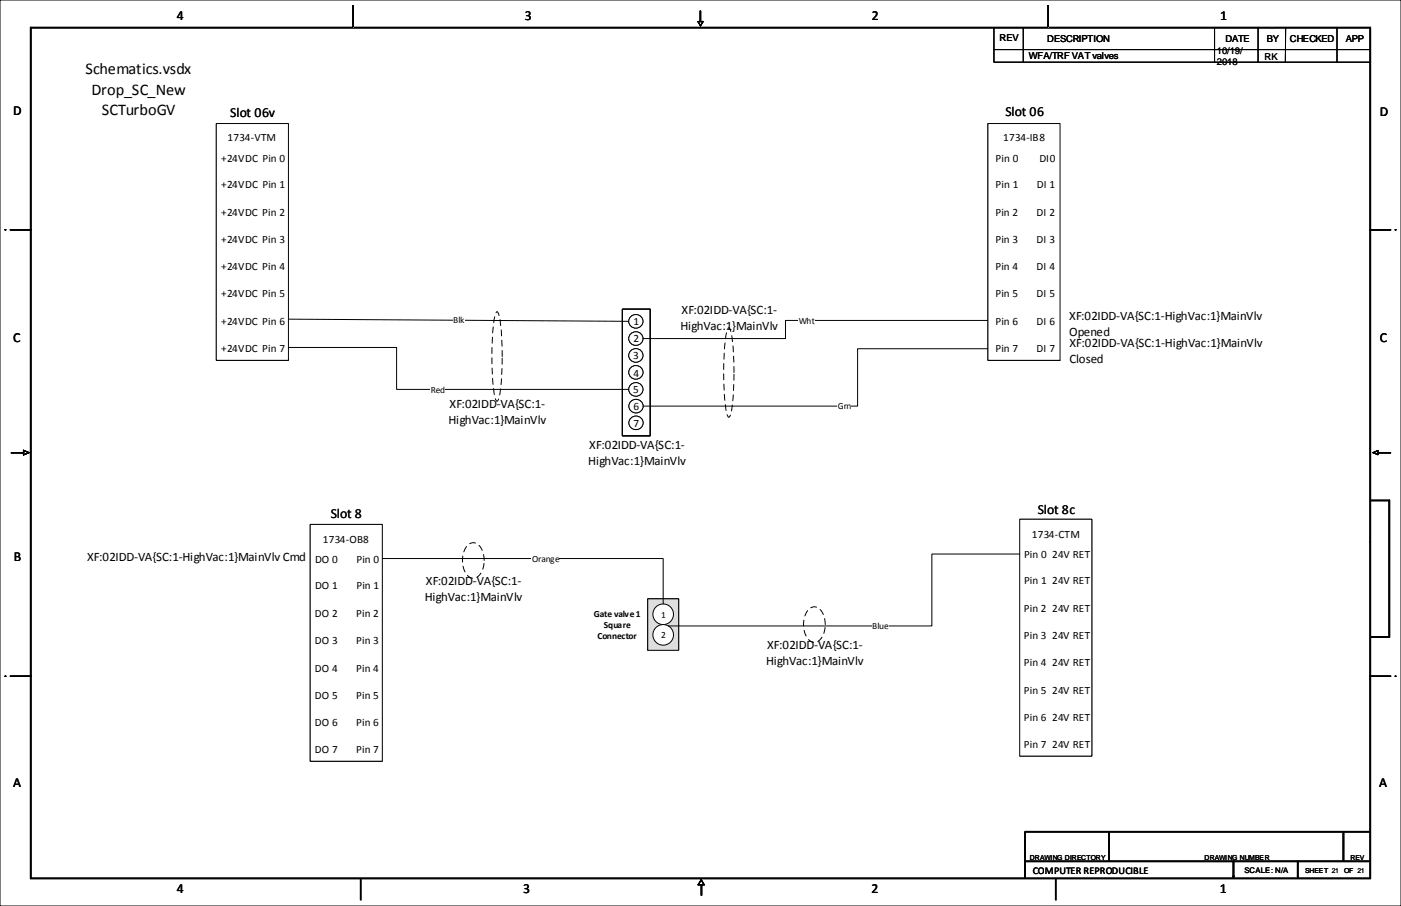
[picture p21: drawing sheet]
<svg xmlns="http://www.w3.org/2000/svg" width="432mm" height="279mm" viewBox="0 0 432 279" stroke-linecap="round" stroke-linejoin="round" font-family="sans-serif">
<defs><g id="words">
<g font-size="5">
<text x="26.4" y="22.9">Schematics.vsdx</text>
<text x="28.2" y="29.4">Drop_SC_New</text>
<text x="31.4" y="35.3">SCTurboGV</text>
</g>
<g font-size="4.2">
<text x="54.5" y="6.1">4</text>
<text x="161.7" y="6.1">3</text>
<text x="268.7" y="6.1">2</text>
<text x="376.1" y="6.1">1</text>
<text x="4" y="35.3">D</text>
<text x="309.9" y="35.9">Slot 06</text>
<text x="425.3" y="35.6">D</text>
<text x="71" y="36.2">Slot 06v</text>
<text x="4" y="105.3">C</text>
<text x="425.3" y="105.3">C</text>
<text x="102" y="159.6">Slot 8</text>
<text x="319.9" y="158.4">Slot 8c</text>
<text x="4.2" y="173.1">B</text>
<text x="4" y="242.8">A</text>
<text x="425.1" y="242.8">A</text>
<text x="54.5" y="275.4">4</text>
<text x="161.3" y="275.4">3</text>
<text x="268.6" y="275.4">2</text>
<text x="376" y="275.4">1</text>
</g>
<g font-size="4">
<text x="209.7" y="101.7">HighVac:1}MainVlv</text>
<text x="210" y="96.7">XF:02IDD-VA{SC:1-</text>
<text x="329.5" y="98.5">XF:02IDD-VA{SC:1-HighVac:1}MainVlv</text>
<text x="329.5" y="103.5">Opened</text>
<text x="329.6" y="107.1">XF:02IDD-VA{SC:1-HighVac:1}MainVlv</text>
<text x="329.6" y="112.1">Closed</text>
<text x="138.6" y="125.8">XF:02IDD-VA{SC:1-</text>
<text x="138.3" y="130.7">HighVac:1}MainVlv</text>
<text x="181.3" y="143.3">HighVac:1}MainVlv</text>
<text x="181.6" y="138.3">XF:02IDD-VA{SC:1-</text>
<text x="26.8" y="173">XF:02IDD-VA{SC:1-HighVac:1}MainVlv Cmd</text>
<text x="130.9" y="185.4">HighVac:1}MainVlv</text>
<text x="131.3" y="180.4">XF:02IDD-VA{SC:1-</text>
<text x="236.4" y="200.2">XF:02IDD-VA{SC:1-</text>
<text x="236.1" y="205.2">HighVac:1}MainVlv</text>
</g>
<g font-size="3.4">
<text x="70.2" y="43.6">1734-VTM</text>
<text x="309.2" y="43.6">1734-IB8</text>
<text x="68.2" y="50">+24VDC Pin 0</text>
<text x="306.8" y="50">Pin 0</text>
<text x="320.4" y="50">DI0</text>
<text x="68.2" y="57.9">+24VDC Pin 1</text>
<text x="306.8" y="57.9">Pin 1</text>
<text x="319.5" y="57.9">DI 1</text>
<text x="68.1" y="66.6">+24VDC Pin 2</text>
<text x="306.8" y="66.6">Pin 2</text>
<text x="319.5" y="66.6">DI 2</text>
<text x="68.1" y="74.9">+24VDC Pin 3</text>
<text x="306.8" y="74.9">Pin 3</text>
<text x="319.5" y="74.9">DI 3</text>
<text x="68.1" y="83.3">+24VDC Pin 4</text>
<text x="306.8" y="83.3">Pin 4</text>
<text x="319.5" y="83.3">DI 4</text>
<text x="68.1" y="91.7">+24VDC Pin 5</text>
<text x="306.8" y="91.7">Pin 5</text>
<text x="319.5" y="91.7">DI 5</text>
<text x="68.1" y="100.1">+24VDC Pin 6</text>
<text x="195.2" y="100.2">1</text>
<text x="306.8" y="100.1">Pin 6</text>
<text x="319.5" y="100.1">DI 6</text>
<text x="195.2" y="105.6">2</text>
<text x="68.1" y="108.5">+24VDC Pin 7</text>
<text x="195.1" y="110.8">3</text>
<text x="306.8" y="108.5">Pin 7</text>
<text x="319.5" y="108.5">DI 7</text>
<text x="195.3" y="116.1">4</text>
<text x="195.2" y="121.3">5</text>
<text x="195.2" y="131.6">7</text>
<text x="195.3" y="126.5">6</text>
<text x="99.5" y="167.4">1734-OB8</text>
<text x="318" y="165.8">1734-CTM</text>
<text x="97.1" y="173.7">DO 0</text>
<text x="109.8" y="173.7">Pin 0</text>
<text x="315.6" y="172.1">Pin 0 24V RET</text>
<text x="97.1" y="181.7">DO 1</text>
<text x="109.8" y="181.7">Pin 1</text>
<text x="315.6" y="180.1">Pin 1 24V RET</text>
<text x="97.1" y="190.3">DO 2</text>
<text x="109.8" y="190.3">Pin 2</text>
<text x="315.6" y="188.7">Pin 2 24V RET</text>
<text x="315.6" y="197.1">Pin 3 24V RET</text>
<text x="97.1" y="198.7">DO 3</text>
<text x="109.8" y="198.7">Pin 3</text>
<text x="97.1" y="207.1">DO 4</text>
<text x="109.8" y="207.1">Pin 4</text>
<text x="315.6" y="205.5">Pin 4 24V RET</text>
<text x="97.1" y="215.5">DO 5</text>
<text x="109.8" y="215.5">Pin 5</text>
<text x="315.6" y="213.9">Pin 5 24V RET</text>
<text x="97.1" y="223.9">DO 6</text>
<text x="109.8" y="223.9">Pin 6</text>
<text x="315.6" y="222.3">Pin 6 24V RET</text>
<text x="97.1" y="232.3">DO 7</text>
<text x="109.8" y="232.3">Pin 7</text>
<text x="315.6" y="230.7">Pin 7 24V RET</text>
</g>
<text font-size="3.2" x="318.3" y="269.7">COMPUTER REPRODUCIBLE</text>
<g font-size="2.9">
<text x="308.1" y="12.7">REV</text>
<text x="322.8" y="13.1">DESCRIPTION</text>
<text x="375.1" y="16.8">10/19/</text>
<text x="377.7" y="12.8">DATE</text>
<text x="390.4" y="13.1">BY</text>
<text x="397.5" y="13.1">CHECKED</text>
<text x="414.8" y="13">APP</text>
<text x="317.1" y="18.1">WFA/TRF VAT valves</text>
<text x="375.1" y="20.2">2018</text>
<text x="389.7" y="18.5">RK</text>
<text x="139.7" y="99.7">Blk</text>
<text x="246.2" y="99.8">Wht</text>
<text x="132.8" y="121">Red</text>
<text x="258.2" y="126.2">Grn</text>
<text x="164" y="173.3">Orange</text>
<text x="183" y="190.3">Gate valve 1</text>
<text x="203.8" y="190.5">1</text>
<text x="184.2" y="197">Connector</text>
<text x="186.1" y="193.6">Square</text>
<text x="203.8" y="196.8">2</text>
<text x="268.9" y="194.1">Blue</text>
</g>
<text font-size="2.4" x="383.5" y="269.3">SCALE: N/A</text>
<g font-size="2.1">
<text x="317.4" y="265.2">DRAWING DIRECTORY</text>
<text x="371.3" y="265.3">DRAWING NUMBER</text>
<text x="402.3" y="269.2">SHEET 21</text>
<text x="402.3" y="269.2">SHEET</text>
<text x="414.2" y="269.2">OF 21</text>
<text x="414.2" y="269.2">OF</text>
<text x="416.2" y="265.3">REV</text>
</g>
</g></defs>
<path d="M0 0h431.8v279.4h-431.8z" fill="none" stroke="#000" stroke-width=".31"/>
<path d="M9.4 8.4v262.6l.2-.2v-262.2zM9.4 8.4l.2 .2h412.6l.2-.2zM422.2 8.6v262.2l.2 .2v-262.6zM9.4 271h413l-.2-.2h-412.6z" fill-rule="evenodd" fill="#fff"/>
<path d="M9.4 8.4l.2 .2v262.2l-.2 .2zM9.4 8.4h413l-.2 .2h-412.6zM422.2 8.6l.2-.2v262.6l-.2-.2zM9.4 271l.2-.2h412.6l.2 .2z" fill="none" stroke="#000" stroke-width=".31"/>
<path d="M9.4 8.5h.1M9.4 8.6h.1M9.5 8.4h.1M9.5 8.6h.1M9.6 8.5h.1M9.5 8.5h.1" fill="none" stroke="#000" stroke-width=".31"/>
<path d="M3.2 208.5h6.3v.1h-6.3z" fill-rule="evenodd" fill="#fff"/>
<path d="M3.2 208.5h6.3v.1h-6.3z" fill="none" stroke="#000" stroke-width=".31"/>
<path d="M9.4 208.5h.1M9.4 208.6h.1M9.5 208.5h.1M9.5 208.6h.1M9.6 208.5h.1" fill="none" stroke="#000" stroke-width=".31"/>
<path d="M1.6 208.5h.1M1.6 208.6h.1M1.7 208.5h.1M1.7 208.6h.1M1.8 208.6h.1M1.8 208.5h.1" fill="none" stroke="#000" stroke-width=".31"/>
<path d="M3.2 70.8h6.3v.2h-6.3z" fill-rule="evenodd" fill="#fff"/>
<path d="M3.2 70.8h6.3v.2h-6.3z" fill="none" stroke="#000" stroke-width=".31"/>
<path d="M9.4 70.9h.1M9.5 70.8h.1M9.4 70.8h.1M9.5 71h.1M9.5 70.9h.1M9.6 70.9h.1" fill="none" stroke="#000" stroke-width=".31"/>
<path d="M1.6 70.9h.1M1.7 70.8h.1M1.6 70.8h.1M1.7 71h.1M1.8 70.9h.1M1.8 70.8h.1" fill="none" stroke="#000" stroke-width=".31"/>
<path d="M108.7 1.9h.2v6.5h-.2z" fill-rule="evenodd" fill="#fff"/>
<path d="M108.7 1.9h.2v6.5h-.2z" fill="none" stroke="#000" stroke-width=".31"/>
<path d="M108.7 1.9h.1M108.8 2h.1M108.8 1.8h.1M108.9 2h.1M108.9 1.9h.1M108.9 1.8h.1" fill="none" stroke="#000" stroke-width=".31"/>
<path d="M215.8 3.4h.2v3.2h-.2z" fill-rule="evenodd" fill="#fff"/>
<path d="M215.8 3.4h.2v3.2h-.2z" fill="none" stroke="#000" stroke-width=".31"/>
<path d="M216.6 6.7l-.7 1.3zM215.1 6.6h1.6zM215.1 6.6l.8 1.4z" fill-rule="evenodd" fill="#fff"/>
<path d="M215.1 6.6h1.6zM215.1 6.6l.8 1.4zM216.6 6.7l-.7 1.3z" fill="none" stroke="#000" stroke-width=".31"/>
<path d="M323 1.9h.1v6.5h-.1z" fill-rule="evenodd" fill="#fff"/>
<path d="M323 1.9h.1v6.5h-.1z" fill="none" stroke="#000" stroke-width=".31"/>
<path d="M323 1.9h.1M323 2h.1M323.1 1.8h.1M323 1.8h.1M323.1 2h.1M323.1 1.9h.1" fill="none" stroke="#000" stroke-width=".31"/>
<path d="M422.3 70.8h6.3v.2h-6.3z" fill-rule="evenodd" fill="#fff"/>
<path d="M422.3 70.8h6.3v.2h-6.3z" fill="none" stroke="#000" stroke-width=".31"/>
<path d="M422.2 70.9h.1M422.3 70.9h.1M422.3 70.8h.1M422.3 71h.1M422.4 70.9h.1M422.4 70.8h.1" fill="none" stroke="#000" stroke-width=".31"/>
<path d="M430 70.9h.1M430.1 70.8h.1M430 70.8h.1M430.1 71h.1M430.2 70.9h.1M430.2 70.8h.1" fill="none" stroke="#000" stroke-width=".31"/>
<path d="M422.3 208.5h6.3v.1h-6.3z" fill-rule="evenodd" fill="#fff"/>
<path d="M422.3 208.5h6.3v.1h-6.3z" fill="none" stroke="#000" stroke-width=".31"/>
<path d="M422.2 208.5h.1M422.3 208.6h.1M422.3 208.5h.1M422.4 208.6h.1M422.4 208.5h.1" fill="none" stroke="#000" stroke-width=".31"/>
<path d="M430 208.5h.1M430 208.6h.1M430.1 208.5h.1M430.1 208.6h.1M430.2 208.6h.1M430.2 208.5h.1" fill="none" stroke="#000" stroke-width=".31"/>
<path d="M422.4 196.4v.1h5.9l-.2-.1zM428.1 154.4v42l.2 .1v-42.2zM422.4 154.3v.1h5.7l.2-.1z" fill-rule="evenodd" fill="#fff"/>
<path d="M422.4 154.3h5.9l-.2 .1h-5.7zM428.1 154.4l.2-.1v42.2l-.2-.1zM422.4 196.4h5.7l.2 .1h-5.9z" fill="none" stroke="#000" stroke-width=".31"/>
<path d="M422.2 167.2h.1M422.3 167.3h.1M422.3 167.2h.1M422.4 167.3h.1M422.4 167.2h.1" fill="none" stroke="#000" stroke-width=".31"/>
<path d="M422.2 209.3h.1M422.3 209.4h.1M422.3 209.3h.1M422.4 209.4h.1M422.4 209.3h.1" fill="none" stroke="#000" stroke-width=".31"/>
<path d="M3.5 139.6h3.8v.1h-3.8z" fill-rule="evenodd" fill="#fff"/>
<path d="M3.5 139.6h3.8v.1h-3.8z" fill="none" stroke="#000" stroke-width=".31"/>
<path d="M7.2 138.8l1.8 .8zM7.2 138.8v1.5zM7.3 140.2l1.7-.6z" fill-rule="evenodd" fill="#fff"/>
<path d="M7.2 138.8l1.8 .8zM7.2 138.8v1.5zM7.3 140.2l1.7-.6z" fill="none" stroke="#000" stroke-width=".31"/>
<path d="M216.1 272.9h.2v3.2h-.2z" fill-rule="evenodd" fill="#fff"/>
<path d="M216.1 272.9h.2v3.2h-.2z" fill="none" stroke="#000" stroke-width=".31"/>
<path d="M216.1 271.3l-1 1.6zM215.1 272.9h2zM216.1 271.3l1 1.6z" fill-rule="evenodd" fill="#fff"/>
<path d="M215.1 272.9h2zM216.1 271.3l-1 1.6zM216.1 271.3l1 1.6z" fill="none" stroke="#000" stroke-width=".31"/>
<path d="M424.7 139.6h3.9v.1h-3.9z" fill-rule="evenodd" fill="#fff"/>
<path d="M424.7 139.6h3.9v.1h-3.9z" fill="none" stroke="#000" stroke-width=".31"/>
<path d="M423.1 139.6l1.6 .6zM424.7 138.9v1.3zM423.1 139.6l1.6-.7z" fill-rule="evenodd" fill="#fff"/>
<path d="M423.1 139.6l1.6 .6zM423.1 139.6l1.6-.7zM424.7 138.9v1.3z" fill="none" stroke="#000" stroke-width=".31"/>
<path d="M399.9 265.7h.2v5h-.2z" fill-rule="evenodd" fill="#fff"/>
<path d="M399.9 265.7h.2v5h-.2z" fill="none" stroke="#000" stroke-width=".31"/>
<path d="M399.9 265.7h.1M399.9 265.8h.1M400 265.6h.1M399.9 265.6h.1M400 265.8h.1M400.1 265.8h.1M400.1 265.7h.1M400.1 265.6h.1" fill="none" stroke="#000" stroke-width=".31"/>
<path d="M399.9 265.7h.1M399.9 270.3h.1M399.9 265.8h.1M400 265.6h.1M399.9 265.6h.1M400 270.3h.1M400 265.8h.1M400.1 265.8h.1M400.1 265.7h.1M400.1 265.6h.1M400.1 270.3h.1" fill="none" stroke="#000" stroke-width=".31"/>
<path d="M380.1 265.7h.2v5h-.2z" fill-rule="evenodd" fill="#fff"/>
<path d="M380.1 265.7h.2v5h-.2z" fill="none" stroke="#000" stroke-width=".31"/>
<path d="M380.1 265.7h.1M380.1 265.8h.1M380.2 265.6h.1M380.1 265.6h.1M380.2 265.8h.1M380.3 265.7h.1" fill="none" stroke="#000" stroke-width=".31"/>
<path d="M380.1 265.7h.1M380.1 265.8h.1M380.2 265.6h.1M380.1 265.6h.1M380.2 265.8h.1M380.3 265.7h.1" fill="none" stroke="#000" stroke-width=".31"/>
<path d="M380.1 270.2h.1M380.1 270.3h.1M380.2 270.1h.1M380.2 270.3h.1M380.3 270.2h.1M380.2 270.2h.1" fill="none" stroke="#000" stroke-width=".31"/>
<path d="M380.1 270.2h.1M380.1 270.3h.1M380.2 270.1h.1M380.2 270.3h.1M380.3 270.2h.1M380.2 270.2h.1" fill="none" stroke="#000" stroke-width=".31"/>
<path d="M315.8 256.4h106.3v.2h-106.3z" fill-rule="evenodd" fill="#fff"/>
<path d="M315.8 256.4h106.3v.2h-106.3z" fill="none" stroke="#000" stroke-width=".31"/>
<path d="M316 265.5h106.1v.2h-106.1z" fill-rule="evenodd" fill="#fff"/>
<path d="M316 265.5h106.1v.2h-106.1z" fill="none" stroke="#000" stroke-width=".31"/>
<path d="M341.7 256.6h.2v8.9h-.2z" fill-rule="evenodd" fill="#fff"/>
<path d="M341.7 256.6h.2v8.9h-.2z" fill="none" stroke="#000" stroke-width=".31"/>
<path d="M413.9 256.8h.3v8.7h-.3z" fill-rule="evenodd" fill="#fff"/>
<path d="M413.9 256.8h.3v8.7h-.3z" fill="none" stroke="#000" stroke-width=".31"/>
<path d="M392.1 8.6h.1M392.2 8.5h.1M392.1 8.5h.1M392.2 8.7h.1M392.2 8.6h.1M392.3 8.6h.1" fill="none" stroke="#00f" stroke-width=".31"/>
<path d="M392.1 8.6h.1M392.2 8.5h.1M392.1 8.5h.1M392.2 8.7h.1M392.2 8.6h.1M392.3 8.6h.1" fill="none" stroke="#00f" stroke-width=".31"/>
<path d="M306.3 8.7v6.6h116.1M306.3 15.3v3.9h115.9M315.4 8.5v10.7M374.3 8.5v10.7M387.7 8.6v10.6M396.2 8.5v10.7M412.1 8.4v10.8" fill="none" stroke="#000" stroke-width=".31"/>
<path d="M315.8 256.4h.2v14.4h-.2z" fill-rule="evenodd" fill="#fff"/>
<path d="M315.8 256.4h.2v14.4h-.2z" fill="none" stroke="#000" stroke-width=".31"/>
<path d="M9.4 8.4v262.6l.2-.2v-262.2zM9.4 8.4l.2 .2h412.6l.2-.2zM422.2 8.6v262.2l.2 .2v-262.6zM9.4 271h413l-.2-.2h-412.6z" fill-rule="evenodd" fill="#fff"/>
<path d="M9.4 8.4l.2 .2v262.2l-.2 .2zM9.4 8.4h413l-.2 .2h-412.6zM422.2 8.6l.2-.2v262.6l-.2-.2zM9.4 271l.2-.2h412.6l.2 .2z" fill="none" stroke="#000" stroke-width=".31"/>
<path d="M9.4 8.5h.1M9.4 8.6h.1M9.5 8.4h.1M9.5 8.6h.1M9.6 8.5h.1M9.5 8.5h.1" fill="none" stroke="#000" stroke-width=".31"/>
<path d="M3.2 208.5h6.3v.1h-6.3z" fill-rule="evenodd" fill="#fff"/>
<path d="M3.2 208.5h6.3v.1h-6.3z" fill="none" stroke="#000" stroke-width=".31"/>
<path d="M9.4 208.5h.1M9.4 208.6h.1M9.5 208.5h.1M9.5 208.6h.1M9.6 208.5h.1" fill="none" stroke="#000" stroke-width=".31"/>
<path d="M1.6 208.5h.1M1.6 208.6h.1M1.7 208.5h.1M1.7 208.6h.1M1.8 208.6h.1M1.8 208.5h.1" fill="none" stroke="#000" stroke-width=".31"/>
<path d="M3.2 70.8h6.3v.2h-6.3z" fill-rule="evenodd" fill="#fff"/>
<path d="M3.2 70.8h6.3v.2h-6.3z" fill="none" stroke="#000" stroke-width=".31"/>
<path d="M9.4 70.9h.1M9.5 70.8h.1M9.4 70.8h.1M9.5 71h.1M9.5 70.9h.1M9.6 70.9h.1" fill="none" stroke="#000" stroke-width=".31"/>
<path d="M1.6 70.9h.1M1.7 70.8h.1M1.6 70.8h.1M1.7 71h.1M1.8 70.9h.1M1.8 70.8h.1" fill="none" stroke="#000" stroke-width=".31"/>
<path d="M108.7 1.9h.2v6.5h-.2z" fill-rule="evenodd" fill="#fff"/>
<path d="M108.7 1.9h.2v6.5h-.2z" fill="none" stroke="#000" stroke-width=".31"/>
<path d="M108.7 1.9h.1M108.8 2h.1M108.8 1.8h.1M108.9 2h.1M108.9 1.9h.1M108.9 1.8h.1" fill="none" stroke="#000" stroke-width=".31"/>
<path d="M215.8 3.4h.2v3.2h-.2z" fill-rule="evenodd" fill="#fff"/>
<path d="M215.8 3.4h.2v3.2h-.2z" fill="none" stroke="#000" stroke-width=".31"/>
<path d="M216.6 6.7l-.7 1.3zM215.1 6.6h1.6zM215.1 6.6l.8 1.4z" fill-rule="evenodd" fill="#fff"/>
<path d="M215.1 6.6h1.6zM215.1 6.6l.8 1.4zM216.6 6.7l-.7 1.3z" fill="none" stroke="#000" stroke-width=".31"/>
<path d="M323 1.9h.1v6.5h-.1z" fill-rule="evenodd" fill="#fff"/>
<path d="M323 1.9h.1v6.5h-.1z" fill="none" stroke="#000" stroke-width=".31"/>
<path d="M323 1.9h.1M323 2h.1M323.1 1.8h.1M323 1.8h.1M323.1 2h.1M323.1 1.9h.1" fill="none" stroke="#000" stroke-width=".31"/>
<path d="M422.3 70.8h6.3v.2h-6.3z" fill-rule="evenodd" fill="#fff"/>
<path d="M422.3 70.8h6.3v.2h-6.3z" fill="none" stroke="#000" stroke-width=".31"/>
<path d="M422.2 70.9h.1M422.3 70.9h.1M422.3 70.8h.1M422.3 71h.1M422.4 70.9h.1M422.4 70.8h.1" fill="none" stroke="#000" stroke-width=".31"/>
<path d="M430 70.9h.1M430.1 70.8h.1M430 70.8h.1M430.1 71h.1M430.2 70.9h.1M430.2 70.8h.1" fill="none" stroke="#000" stroke-width=".31"/>
<path d="M422.3 208.5h6.3v.1h-6.3z" fill-rule="evenodd" fill="#fff"/>
<path d="M422.3 208.5h6.3v.1h-6.3z" fill="none" stroke="#000" stroke-width=".31"/>
<path d="M422.2 208.5h.1M422.3 208.6h.1M422.3 208.5h.1M422.4 208.6h.1M422.4 208.5h.1" fill="none" stroke="#000" stroke-width=".31"/>
<path d="M430 208.5h.1M430 208.6h.1M430.1 208.5h.1M430.1 208.6h.1M430.2 208.6h.1M430.2 208.5h.1" fill="none" stroke="#000" stroke-width=".31"/>
<path d="M422.4 196.4v.1h5.9l-.2-.1zM428.1 154.4v42l.2 .1v-42.2zM422.4 154.3v.1h5.7l.2-.1z" fill-rule="evenodd" fill="#fff"/>
<path d="M422.4 154.3h5.9l-.2 .1h-5.7zM428.1 154.4l.2-.1v42.2l-.2-.1zM422.4 196.4h5.7l.2 .1h-5.9z" fill="none" stroke="#000" stroke-width=".31"/>
<path d="M422.2 167.2h.1M422.3 167.3h.1M422.3 167.2h.1M422.4 167.3h.1M422.4 167.2h.1" fill="none" stroke="#000" stroke-width=".31"/>
<path d="M422.2 209.3h.1M422.3 209.4h.1M422.3 209.3h.1M422.4 209.4h.1M422.4 209.3h.1" fill="none" stroke="#000" stroke-width=".31"/>
<path d="M3.5 139.6h3.8v.1h-3.8z" fill-rule="evenodd" fill="#fff"/>
<path d="M3.5 139.6h3.8v.1h-3.8z" fill="none" stroke="#000" stroke-width=".31"/>
<path d="M7.2 138.8l1.8 .8zM7.2 138.8v1.5zM7.3 140.2l1.7-.6z" fill-rule="evenodd" fill="#fff"/>
<path d="M7.2 138.8l1.8 .8zM7.2 138.8v1.5zM7.3 140.2l1.7-.6z" fill="none" stroke="#000" stroke-width=".31"/>
<path d="M216.1 272.9h.2v3.2h-.2z" fill-rule="evenodd" fill="#fff"/>
<path d="M216.1 272.9h.2v3.2h-.2z" fill="none" stroke="#000" stroke-width=".31"/>
<path d="M216.1 271.3l-1 1.6zM215.1 272.9h2zM216.1 271.3l1 1.6z" fill-rule="evenodd" fill="#fff"/>
<path d="M215.1 272.9h2zM216.1 271.3l-1 1.6zM216.1 271.3l1 1.6z" fill="none" stroke="#000" stroke-width=".31"/>
<path d="M424.7 139.6h3.9v.1h-3.9z" fill-rule="evenodd" fill="#fff"/>
<path d="M424.7 139.6h3.9v.1h-3.9z" fill="none" stroke="#000" stroke-width=".31"/>
<path d="M423.1 139.6l1.6 .6zM424.7 138.9v1.3zM423.1 139.6l1.6-.7z" fill-rule="evenodd" fill="#fff"/>
<path d="M423.1 139.6l1.6 .6zM423.1 139.6l1.6-.7zM424.7 138.9v1.3z" fill="none" stroke="#000" stroke-width=".31"/>
<path d="M399.9 265.7h.2v5h-.2z" fill-rule="evenodd" fill="#fff"/>
<path d="M399.9 265.7h.2v5h-.2z" fill="none" stroke="#000" stroke-width=".31"/>
<path d="M399.9 265.7h.1M399.9 270.3h.1M399.9 265.8h.1M400 265.6h.1M399.9 265.6h.1M400 270.3h.1M400 265.8h.1M400.1 265.8h.1M400.1 265.7h.1M400.1 265.6h.1M400.1 270.3h.1" fill="none" stroke="#000" stroke-width=".31"/>
<path d="M380.1 265.7h.2v5h-.2z" fill-rule="evenodd" fill="#fff"/>
<path d="M380.1 265.7h.2v5h-.2z" fill="none" stroke="#000" stroke-width=".31"/>
<path d="M380.1 265.7h.1M380.1 265.8h.1M380.2 265.6h.1M380.1 265.6h.1M380.2 265.8h.1M380.3 265.7h.1" fill="none" stroke="#000" stroke-width=".31"/>
<path d="M380.1 270.2h.1M380.1 270.3h.1M380.2 270.1h.1M380.2 270.3h.1M380.3 270.2h.1M380.2 270.2h.1" fill="none" stroke="#000" stroke-width=".31"/>
<path d="M315.8 256.4h106.3v.2h-106.3z" fill-rule="evenodd" fill="#fff"/>
<path d="M315.8 256.4h106.3v.2h-106.3z" fill="none" stroke="#000" stroke-width=".31"/>
<path d="M316 265.5h106.1v.2h-106.1z" fill-rule="evenodd" fill="#fff"/>
<path d="M316 265.5h106.1v.2h-106.1z" fill="none" stroke="#000" stroke-width=".31"/>
<path d="M341.7 256.6h.2v8.9h-.2z" fill-rule="evenodd" fill="#fff"/>
<path d="M341.7 256.6h.2v8.9h-.2z" fill="none" stroke="#000" stroke-width=".31"/>
<path d="M413.9 256.8h.3v8.7h-.3z" fill-rule="evenodd" fill="#fff"/>
<path d="M413.9 256.8h.3v8.7h-.3z" fill="none" stroke="#000" stroke-width=".31"/>
<path d="M392.1 8.6h.1M392.2 8.5h.1M392.1 8.5h.1M392.2 8.7h.1M392.2 8.6h.1M392.3 8.6h.1" fill="none" stroke="#00f" stroke-width=".31"/>
<path d="M306.3 8.7v6.6h116.1M306.3 15.3v3.9h115.9M315.4 8.5v10.7M374.3 8.5v10.7M387.7 8.6v10.6M396.2 8.5v10.7M412.1 8.4v10.8" fill="none" stroke="#000" stroke-width=".31"/>
<path d="M315.8 256.4h.2v14.4h-.2z" fill-rule="evenodd" fill="#fff"/>
<path d="M315.8 256.4h.2v14.4h-.2z" fill="none" stroke="#000" stroke-width=".31"/>
<g fill="#fff">
<path d="M22.1 16.6h41.2v9.5h-41.2z" fill-rule="evenodd"/>
<path d="M22.1 26.1h41.2v9.5h-41.2z" fill-rule="evenodd"/>
<path d="M111.1 271.1h.2v6.5h-.2z" fill-rule="evenodd"/>
</g>
<path d="M111.1 271.1h.2v6.5h-.2z" fill="none" stroke="#000" stroke-width=".31"/>
<path d="M325.3 271.1h.2v6.5h-.2z" fill-rule="evenodd" fill="#fff"/>
<path d="M325.3 271.1h.2v6.5h-.2z" fill="none" stroke="#000" stroke-width=".31"/>
<path d="M9.4 8.4v262.6l.2-.2v-262.2zM9.4 8.4l.2 .2h412.6l.2-.2zM422.2 8.6v262.2l.2 .2v-262.6zM9.4 271h413l-.2-.2h-412.6z" fill-rule="evenodd" fill="#fff"/>
<path d="M9.4 8.4l.2 .2v262.2l-.2 .2zM9.4 8.4h413l-.2 .2h-412.6zM422.2 8.6l.2-.2v262.6l-.2-.2zM9.4 271l.2-.2h412.6l.2 .2z" fill="none" stroke="#000" stroke-width=".31"/>
<path d="M9.4 8.5h.1M9.4 8.6h.1M9.5 8.4h.1M9.5 8.6h.1M9.6 8.5h.1M9.5 8.5h.1" fill="none" stroke="#000" stroke-width=".31"/>
<path d="M3.2 208.5h6.3v.1h-6.3z" fill-rule="evenodd" fill="#fff"/>
<path d="M3.2 208.5h6.3v.1h-6.3z" fill="none" stroke="#000" stroke-width=".31"/>
<path d="M9.4 208.5h.1M9.4 208.6h.1M9.5 208.5h.1M9.5 208.6h.1M9.6 208.5h.1" fill="none" stroke="#000" stroke-width=".31"/>
<path d="M1.6 208.5h.1M1.6 208.6h.1M1.7 208.5h.1M1.7 208.6h.1M1.8 208.6h.1M1.8 208.5h.1" fill="none" stroke="#000" stroke-width=".31"/>
<path d="M3.2 70.8h6.3v.2h-6.3z" fill-rule="evenodd" fill="#fff"/>
<path d="M3.2 70.8h6.3v.2h-6.3z" fill="none" stroke="#000" stroke-width=".31"/>
<path d="M9.4 70.9h.1M9.5 70.8h.1M9.4 70.8h.1M9.5 71h.1M9.5 70.9h.1M9.6 70.9h.1" fill="none" stroke="#000" stroke-width=".31"/>
<path d="M1.6 70.9h.1M1.7 70.8h.1M1.6 70.8h.1M1.7 71h.1M1.8 70.9h.1M1.8 70.8h.1" fill="none" stroke="#000" stroke-width=".31"/>
<path d="M108.7 1.9h.2v6.5h-.2z" fill-rule="evenodd" fill="#fff"/>
<path d="M108.7 1.9h.2v6.5h-.2z" fill="none" stroke="#000" stroke-width=".31"/>
<path d="M108.7 1.9h.1M108.8 2h.1M108.8 1.8h.1M108.9 2h.1M108.9 1.9h.1M108.9 1.8h.1" fill="none" stroke="#000" stroke-width=".31"/>
<path d="M215.8 3.4h.2v3.2h-.2z" fill-rule="evenodd" fill="#fff"/>
<path d="M215.8 3.4h.2v3.2h-.2z" fill="none" stroke="#000" stroke-width=".31"/>
<path d="M216.6 6.7l-.7 1.3zM215.1 6.6h1.6zM215.1 6.6l.8 1.4z" fill-rule="evenodd" fill="#fff"/>
<path d="M215.1 6.6h1.6zM215.1 6.6l.8 1.4zM216.6 6.7l-.7 1.3z" fill="none" stroke="#000" stroke-width=".31"/>
<path d="M323 1.9h.1v6.5h-.1z" fill-rule="evenodd" fill="#fff"/>
<path d="M323 1.9h.1v6.5h-.1z" fill="none" stroke="#000" stroke-width=".31"/>
<path d="M323 1.9h.1M323 2h.1M323.1 1.8h.1M323 1.8h.1M323.1 2h.1M323.1 1.9h.1" fill="none" stroke="#000" stroke-width=".31"/>
<path d="M422.3 70.8h6.3v.2h-6.3z" fill-rule="evenodd" fill="#fff"/>
<path d="M422.3 70.8h6.3v.2h-6.3z" fill="none" stroke="#000" stroke-width=".31"/>
<path d="M422.2 70.9h.1M422.3 70.9h.1M422.3 70.8h.1M422.3 71h.1M422.4 70.9h.1M422.4 70.8h.1" fill="none" stroke="#000" stroke-width=".31"/>
<path d="M430 70.9h.1M430.1 70.8h.1M430 70.8h.1M430.1 71h.1M430.2 70.9h.1M430.2 70.8h.1" fill="none" stroke="#000" stroke-width=".31"/>
<path d="M422.3 208.5h6.3v.1h-6.3z" fill-rule="evenodd" fill="#fff"/>
<path d="M422.3 208.5h6.3v.1h-6.3z" fill="none" stroke="#000" stroke-width=".31"/>
<path d="M422.2 208.5h.1M422.3 208.6h.1M422.3 208.5h.1M422.4 208.6h.1M422.4 208.5h.1" fill="none" stroke="#000" stroke-width=".31"/>
<path d="M430 208.5h.1M430 208.6h.1M430.1 208.5h.1M430.1 208.6h.1M430.2 208.6h.1M430.2 208.5h.1" fill="none" stroke="#000" stroke-width=".31"/>
<path d="M422.4 196.4v.1h5.9l-.2-.1zM428.1 154.4v42l.2 .1v-42.2zM422.4 154.3v.1h5.7l.2-.1z" fill-rule="evenodd" fill="#fff"/>
<path d="M422.4 154.3h5.9l-.2 .1h-5.7zM428.1 154.4l.2-.1v42.2l-.2-.1zM422.4 196.4h5.7l.2 .1h-5.9z" fill="none" stroke="#000" stroke-width=".31"/>
<path d="M422.2 167.2h.1M422.3 167.3h.1M422.3 167.2h.1M422.4 167.3h.1M422.4 167.2h.1" fill="none" stroke="#000" stroke-width=".31"/>
<path d="M422.2 209.3h.1M422.3 209.4h.1M422.3 209.3h.1M422.4 209.4h.1M422.4 209.3h.1" fill="none" stroke="#000" stroke-width=".31"/>
<path d="M3.5 139.6h3.8v.1h-3.8z" fill-rule="evenodd" fill="#fff"/>
<path d="M3.5 139.6h3.8v.1h-3.8z" fill="none" stroke="#000" stroke-width=".31"/>
<path d="M7.2 138.8l1.8 .8zM7.2 138.8v1.5zM7.3 140.2l1.7-.6z" fill-rule="evenodd" fill="#fff"/>
<path d="M7.2 138.8l1.8 .8zM7.2 138.8v1.5zM7.3 140.2l1.7-.6z" fill="none" stroke="#000" stroke-width=".31"/>
<path d="M216.1 272.9h.2v3.2h-.2z" fill-rule="evenodd" fill="#fff"/>
<path d="M216.1 272.9h.2v3.2h-.2z" fill="none" stroke="#000" stroke-width=".31"/>
<path d="M216.1 271.3l-1 1.6zM215.1 272.9h2zM216.1 271.3l1 1.6z" fill-rule="evenodd" fill="#fff"/>
<path d="M215.1 272.9h2zM216.1 271.3l-1 1.6zM216.1 271.3l1 1.6z" fill="none" stroke="#000" stroke-width=".31"/>
<path d="M424.7 139.6h3.9v.1h-3.9z" fill-rule="evenodd" fill="#fff"/>
<path d="M424.7 139.6h3.9v.1h-3.9z" fill="none" stroke="#000" stroke-width=".31"/>
<path d="M423.1 139.6l1.6 .6zM424.7 138.9v1.3zM423.1 139.6l1.6-.7z" fill-rule="evenodd" fill="#fff"/>
<path d="M423.1 139.6l1.6 .6zM423.1 139.6l1.6-.7zM424.7 138.9v1.3z" fill="none" stroke="#000" stroke-width=".31"/>
<path d="M399.9 265.7h.2v5h-.2z" fill-rule="evenodd" fill="#fff"/>
<path d="M399.9 265.7h.2v5h-.2z" fill="none" stroke="#000" stroke-width=".31"/>
<path d="M399.9 265.7h.1M399.9 270.3h.1M399.9 265.8h.1M400 265.6h.1M399.9 265.6h.1M400 270.3h.1M400 265.8h.1M400.1 265.8h.1M400.1 265.7h.1M400.1 265.6h.1M400.1 270.3h.1" fill="none" stroke="#000" stroke-width=".31"/>
<path d="M380.1 265.7h.2v5h-.2z" fill-rule="evenodd" fill="#fff"/>
<path d="M380.1 265.7h.2v5h-.2z" fill="none" stroke="#000" stroke-width=".31"/>
<path d="M380.1 265.7h.1M380.1 265.8h.1M380.2 265.6h.1M380.1 265.6h.1M380.2 265.8h.1M380.3 265.7h.1" fill="none" stroke="#000" stroke-width=".31"/>
<path d="M380.1 270.2h.1M380.1 270.3h.1M380.2 270.1h.1M380.2 270.3h.1M380.3 270.2h.1M380.2 270.2h.1" fill="none" stroke="#000" stroke-width=".31"/>
<path d="M315.8 256.4h106.3v.2h-106.3z" fill-rule="evenodd" fill="#fff"/>
<path d="M315.8 256.4h106.3v.2h-106.3z" fill="none" stroke="#000" stroke-width=".31"/>
<path d="M316 265.5h106.1v.2h-106.1z" fill-rule="evenodd" fill="#fff"/>
<path d="M316 265.5h106.1v.2h-106.1z" fill="none" stroke="#000" stroke-width=".31"/>
<path d="M341.7 256.6h.2v8.9h-.2z" fill-rule="evenodd" fill="#fff"/>
<path d="M341.7 256.6h.2v8.9h-.2z" fill="none" stroke="#000" stroke-width=".31"/>
<path d="M413.9 256.8h.3v8.7h-.3z" fill-rule="evenodd" fill="#fff"/>
<path d="M413.9 256.8h.3v8.7h-.3z" fill="none" stroke="#000" stroke-width=".31"/>
<path d="M392.1 8.6h.1M392.2 8.5h.1M392.1 8.5h.1M392.2 8.7h.1M392.2 8.6h.1M392.3 8.6h.1" fill="none" stroke="#00f" stroke-width=".31"/>
<path d="M306.3 8.7v6.6h116.1M306.3 15.3v3.9h115.9M315.4 8.5v10.7M374.3 8.5v10.7M387.7 8.6v10.6M396.2 8.5v10.7M412.1 8.4v10.8" fill="none" stroke="#000" stroke-width=".31"/>
<path d="M315.8 256.4h.2v14.4h-.2z" fill-rule="evenodd" fill="#fff"/>
<path d="M315.8 256.4h.2v14.4h-.2z" fill="none" stroke="#000" stroke-width=".31"/>
<g fill="#fff">
<path d="M22.1 16.6h41.2v9.5h-41.2z" fill-rule="evenodd"/>
<path d="M22.1 26.1h41.2v9.5h-41.2z" fill-rule="evenodd"/>
<path d="M111.1 271.1h.2v6.5h-.2z" fill-rule="evenodd"/>
</g>
<path d="M111.1 271.1h.2v6.5h-.2z" fill="none" stroke="#000" stroke-width=".31"/>
<path d="M325.3 271.1h.2v6.5h-.2z" fill-rule="evenodd" fill="#fff"/>
<path d="M325.3 271.1h.2v6.5h-.2z" fill="none" stroke="#000" stroke-width=".31"/>
<path d="M95.6 161.7h22.2v73.1h-22.2z" fill-rule="evenodd" fill="#fff"/>
<path d="M95.6 161.7h22.2v73.1h-22.2z" fill="none" stroke="#000" stroke-width=".31"/>
<path d="M95.6 161.7h22.2v73.1h-22.2z" fill-rule="evenodd" fill="#fff"/>
<path d="M95.6 161.7h22.2v73.1h-22.2z" fill="none" stroke="#000" stroke-width=".31"/>
<path d="M314.3 160.1h22.2v73.1h-22.2z" fill-rule="evenodd" fill="#fff"/>
<path d="M314.3 160.1h22.2v73.1h-22.2z" fill="none" stroke="#000" stroke-width=".31"/>
<path d="M314.3 160.1h22.2v73.1h-22.2z" fill-rule="evenodd" fill="#fff"/>
<path d="M314.3 160.1h22.2v73.1h-22.2z" fill="none" stroke="#000" stroke-width=".31"/>
<path d="M199.6 184.7h9.6v15.8h-9.6z" fill-rule="evenodd" fill="#dde2cd"/>
<path d="M199.6 184.7h9.6v15.8h-9.6z" fill="none" stroke="#000" stroke-width=".31"/>
<circle cx="204.4" cy="189.4" r="3.2" fill="#fff"/>
<circle cx="204.4" cy="189.4" r="3.2" fill="none" stroke="#000" stroke-width=".31"/>
<circle cx="204.4" cy="195.8" r="3.2" fill="#fff"/>
<circle cx="204.4" cy="195.8" r="3.2" fill="none" stroke="#000" stroke-width=".31"/>
<path d="M199.6 184.7h9.6v15.8h-9.6z" fill-rule="evenodd" fill="#dde2cd"/>
<path d="M199.6 184.7h9.6v15.8h-9.6z" fill="none" stroke="#000" stroke-width=".31"/>
<circle cx="204.4" cy="189.4" r="3.2" fill="#fff"/>
<circle cx="204.4" cy="189.4" r="3.2" fill="none" stroke="#000" stroke-width=".31"/>
<circle cx="204.4" cy="195.8" r="3.2" fill="#fff"/>
<g fill="none" stroke="#000" stroke-width=".31">
<path d="M117.8 172.2h86.6v14.1"/>
<circle cx="204.4" cy="195.8" r="3.2"/>
</g>
<path d="M163.9 170.6h8.4v3.3h-8.4z" fill-rule="evenodd" fill="#fff"/>
<path d="M314.3 170.9h-27.1v22.1h-81.2" fill="none" stroke="#000" stroke-width=".31"/>
<path d="M268.7 191.3h5.1v3.4h-5.1z" fill-rule="evenodd" fill="#fff"/>
<path d="M144.2 168.1a2.56 2.56 0 0 1 4.2 1.2 7.4 7.4 0 0 1-1.4 8.7 2.9 2.9 0 0 1-4-2.4 7.8 7.8 0 0 1 1.2-7.5zM249.3 187.9a2.56 2.56 0 0 1 4.3 1.2 7.4 7.4 0 0 1-1.4 8.6 2.9 2.9 0 0 1-4.1-2.3 7.8 7.8 0 0 1 1.2-7.5z" fill="none" stroke="#000" stroke-width=".31" stroke-dasharray="1.9 1.3"/>
<path d="M191.8 95.3h8.6v39.1h-8.6z" fill="none" stroke="#000" stroke-width=".31"/>
<circle cx="196" cy="104.4" r="2.14" fill="#fff"/>
<circle cx="196" cy="104.4" r="2.14" fill="none" stroke="#000" stroke-width=".31"/>
<circle cx="196.1" cy="130.4" r="2.13" fill="#fff"/>
<circle cx="196.1" cy="130.4" r="2.13" fill="none" stroke="#000" stroke-width=".31"/>
<circle cx="196" cy="99.1" r="2.14" fill="#fff"/>
<circle cx="196" cy="99.1" r="2.14" fill="none" stroke="#000" stroke-width=".31"/>
<circle cx="196.1" cy="125.2" r="2.13" fill="#fff"/>
<circle cx="196.1" cy="125.2" r="2.13" fill="none" stroke="#000" stroke-width=".31"/>
<circle cx="196" cy="109.6" r="2.14" fill="#fff"/>
<circle cx="196" cy="109.6" r="2.14" fill="none" stroke="#000" stroke-width=".31"/>
<circle cx="196" cy="114.8" r="2.13" fill="#fff"/>
<circle cx="196" cy="114.8" r="2.13" fill="none" stroke="#000" stroke-width=".31"/>
<circle cx="196" cy="120.1" r="2.14" fill="#fff"/>
<g fill="none" stroke="#000" stroke-width=".31">
<path d="M191.8 95.3h8.6v39.1h-8.6z"/>
<circle cx="196" cy="120.1" r="2.14"/>
</g>
<circle cx="196" cy="104.4" r="2.14" fill="#fff"/>
<circle cx="196" cy="104.4" r="2.14" fill="none" stroke="#000" stroke-width=".31"/>
<circle cx="196.1" cy="130.4" r="2.13" fill="#fff"/>
<circle cx="196.1" cy="130.4" r="2.13" fill="none" stroke="#000" stroke-width=".31"/>
<circle cx="196" cy="99.1" r="2.14" fill="#fff"/>
<circle cx="196" cy="99.1" r="2.14" fill="none" stroke="#000" stroke-width=".31"/>
<circle cx="196.1" cy="125.2" r="2.13" fill="#fff"/>
<circle cx="196.1" cy="125.2" r="2.13" fill="none" stroke="#000" stroke-width=".31"/>
<circle cx="196" cy="109.6" r="2.14" fill="#fff"/>
<circle cx="196" cy="109.6" r="2.14" fill="none" stroke="#000" stroke-width=".31"/>
<circle cx="196" cy="114.8" r="2.13" fill="#fff"/>
<circle cx="196" cy="114.8" r="2.13" fill="none" stroke="#000" stroke-width=".31"/>
<circle cx="196" cy="120.1" r="2.14" fill="#fff"/>
<g fill="none" stroke="#000" stroke-width=".31">
<path d="M88.9 98.4l104.9 .7"/>
<circle cx="196" cy="120.1" r="2.14"/>
</g>
<path d="M139.6 97.1h3.5v3.4h-3.5z" fill-rule="evenodd" fill="#fff"/>
<path d="M304.5 98.8h-62.4v5.6h-43.9" fill="none" stroke="#000" stroke-width=".31"/>
<path d="M246.1 97.1h4.9v3.4h-4.9z" fill-rule="evenodd" fill="#fff"/>
<path d="M304.5 107.6h-40.2v17.6h-66.1" fill="none" stroke="#000" stroke-width=".31"/>
<path d="M258.1 123.5h4.2v3.4h-4.2z" fill-rule="evenodd" fill="#fff"/>
<path d="M88.9 107.2h33.3v12.9h71.6" fill="none" stroke="#000" stroke-width=".31"/>
<g fill="#fff">
<path d="M132.7 118.4h4.4v3.4h-4.4z" fill-rule="evenodd"/>
<path d="M66.7 38.1h22.2v73h-22.2z" fill-rule="evenodd"/>
</g>
<path d="M66.7 38.1h22.2v73h-22.2z" fill="none" stroke="#000" stroke-width=".31"/>
<path d="M66.7 38.1h22.2v73h-22.2z" fill-rule="evenodd" fill="#fff"/>
<path d="M66.7 38.1h22.2v73h-22.2z" fill="none" stroke="#000" stroke-width=".31"/>
<path d="M304.5 38.1h22.2v73h-22.2z" fill-rule="evenodd" fill="#fff"/>
<path d="M304.5 38.1h22.2v73h-22.2z" fill="none" stroke="#000" stroke-width=".31"/>
<path d="M304.5 38.1h22.2v73h-22.2z" fill-rule="evenodd" fill="#fff"/>
<path d="M304.5 38.1h22.2v73h-22.2z" fill="none" stroke="#000" stroke-width=".31"/>
<path d="M153 96.3h.4a35 35 0 0 1 1.4 11.8 60.8 60.8 0 0 1-1.2 15.1l-.4 .5-.2-.1a35 35 0 0 1-1.4-11.8 60.8 60.8 0 0 1 1.2-15.2zM224.4 101.2h.4a35 35 0 0 1 1.4 11.8 60.8 60.8 0 0 1-1.1 15.2l-.5 .5-.2-.2a35 35 0 0 1-1.3-11.8 60.8 60.8 0 0 1 1.1-15.1z" fill="none" stroke="#000" stroke-width=".31" stroke-dasharray="1.9 1.3"/>
<use href="#words"/>
</svg>
